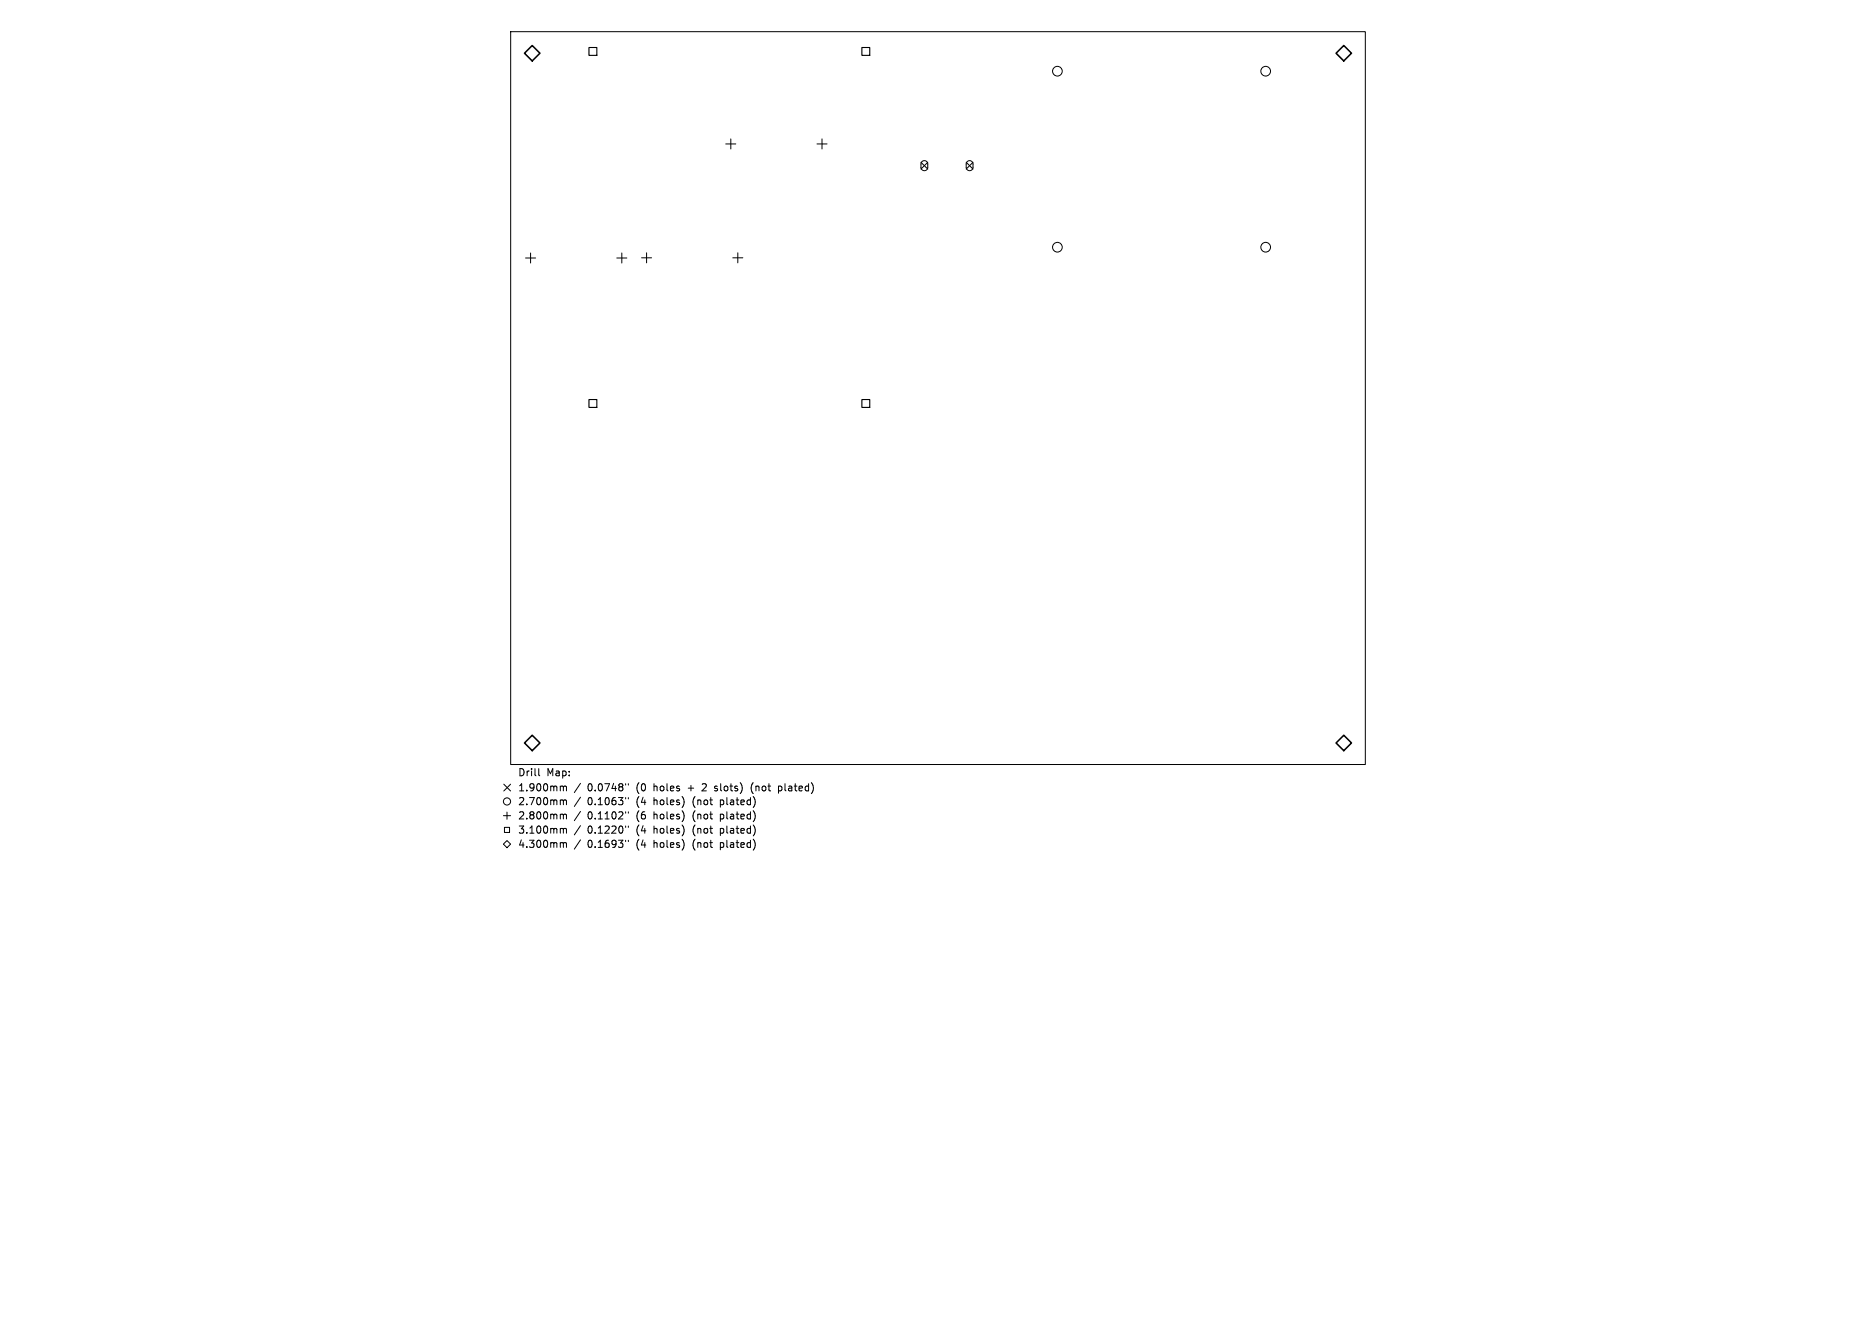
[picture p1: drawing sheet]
<svg xmlns="http://www.w3.org/2000/svg" width="297mm" height="210mm" viewBox="0 0 297 210" stroke-linecap="round" stroke-linejoin="round" font-family="sans-serif">
<defs><g id="words">
<g font-size="1.6">
<text x="82" y="123">Drill</text>
<text x="82" y="125.4">1.900mm</text>
<text x="86.5" y="123">Map:</text>
<text x="93" y="125.4">0.0748&quot;</text>
<text x="100.8" y="125.4">(0</text>
<text x="103.7" y="125.4">holes</text>
<text x="109.2" y="125.4">+</text>
<text x="111.6" y="125.4">2</text>
<text x="113.6" y="125.4">slots)</text>
<text x="119.5" y="125.4">(not</text>
<text x="123.9" y="125.4">plated)</text>
<text x="82" y="127.6">2.700mm</text>
<text x="82" y="129.8">2.800mm</text>
<text x="93" y="127.6">0.1063&quot;</text>
<text x="93" y="129.8">0.1102&quot;</text>
<text x="100.8" y="127.6">(4</text>
<text x="100.8" y="129.8">(6</text>
<text x="103.7" y="127.6">holes)</text>
<text x="103.7" y="129.8">holes)</text>
<text x="109.9" y="127.6">(not</text>
<text x="109.9" y="129.8">(not</text>
<text x="114.4" y="127.6">plated)</text>
<text x="114.4" y="129.8">plated)</text>
<text x="82" y="132.1">3.100mm</text>
<text x="82" y="134.3">4.300mm</text>
<text x="93" y="132.1">0.1220&quot;</text>
<text x="93" y="134.3">0.1693&quot;</text>
<text x="100.8" y="132.1">(4</text>
<text x="100.8" y="134.3">(4</text>
<text x="103.7" y="132.1">holes)</text>
<text x="103.7" y="134.3">holes)</text>
<text x="109.9" y="132.1">(not</text>
<text x="109.9" y="134.3">(not</text>
<text x="114.4" y="132.1">plated)</text>
<text x="114.4" y="134.3">plated)</text>
</g>
</g></defs>
<g fill="none" stroke="#000" stroke-width=".16">
<path d="M80.8 5h135.4v116h-135.4zM114.9 22.8h1.6M115.7 22v1.6M129.3 22.8h1.6M130.1 22v1.6M145.8 25.7l1.1 1.1M146 25.6a.54 .54 0 0 1 .5-.1 .54 .54 0 0 1 .4 .5v.5a.54 .54 0 0 1-.6 .5 .54 .54 0 0 1-.5-.5v-.6zM146.9 25.7l-1.1 1.1M153 25.7l1 1.1M153.1 25.6a.54 .54 0 0 1 .6-.1 .54 .54 0 0 1 .3 .5v.5a.54 .54 0 0 1-.5 .5 .54 .54 0 0 1-.5-.5v-.6zM154 25.7l-1 1.1M83.2 40.8h1.6"/>
<path d="M84 40v1.6M97.6 40.8h1.6M98.4 40v1.6M101.6 40.8h1.6M102.4 40v1.6M116 40.8h1.6M116.8 40v1.6M79.7 133.6l.6-.6 .5 .6-.5 .6zM79.7 129.1h1.1M79.8 124.1l1 1.1M79.9 130.9h.8v.8h-.8zM80.3 128.5v1.2"/>
<path d="M80.8 124.1l-1 1.1M85.3 121.6v1l.2 .2M88.9 124.4l.3 .2M88.9 126.6l.3 .2M88.9 128.8l.3 .2M88.9 131.1l.3 .2M88.9 133.4l.3 .1M89.2 124.6l.2-.2 .2 .1 .1 .7M89.2 124.6v.6M89.2 126.8v.6M89.2 129v.6M89.2 131.3v.6"/>
<path d="M89.2 133.5v.6M89.2 126.8l.2-.2 .2 .1 .1 .7M89.2 129l.2-.2 .2 .1 .1 .7M89.2 131.3l.2-.2 .2 .1 .1 .7M89.2 133.5l.2-.1h.2l.1 .7M91.9 124l-1 1.4M91.9 126.2l-1 1.4M91.9 128.4l-1 1.5M91.9 130.7l-1 1.4M91.9 132.9l-1 1.5M99 124v.2M99 126.2v.2"/>
<path d="M99 128.5v.2M99 130.7v.2M99 133v.2M99.5 124v.2M99.5 126.2v.2M99.5 128.5v.2M99.5 130.7v.2M99.5 133v.2M113.1 125.1l.1 .1M113.2 124.5v.2M119.1 124.1l-.2 .5 .2 .8M123.2 124.4v1.1"/>
<path d="M123.2 125.1l.4 .1M123.6 124.4l-.4 .1"/>
<circle cx="167.4" cy="11.3" r=".77"/>
<circle cx="200.4" cy="11.3" r=".77"/>
<circle cx="167.4" cy="39.1" r=".77"/>
<circle cx="200.4" cy="39.1" r=".77"/>
<circle cx="80.3" cy="126.8" r=".57"/>
</g>
<path d="M93.2 7.5h1.3v1.3h-1.3zM136.5 7.5h1.2v1.3h-1.2zM93.2 63.2h1.3v1.3h-1.3zM136.5 63.2h1.2v1.3h-1.2z" fill="none" stroke="#000" stroke-width=".18"/>
<path d="M83 8.4l1.3-1.2 1.2 1.2-1.2 1.2zM211.5 8.4l1.2-1.2 1.3 1.2-1.3 1.2zM83 117.6l1.3-1.2 1.2 1.2-1.2 1.2zM211.5 117.6l1.2-1.2 1.3 1.2-1.3 1.2z" fill="none" stroke="#000" stroke-width=".24"/>
<use href="#words"/>
</svg>
